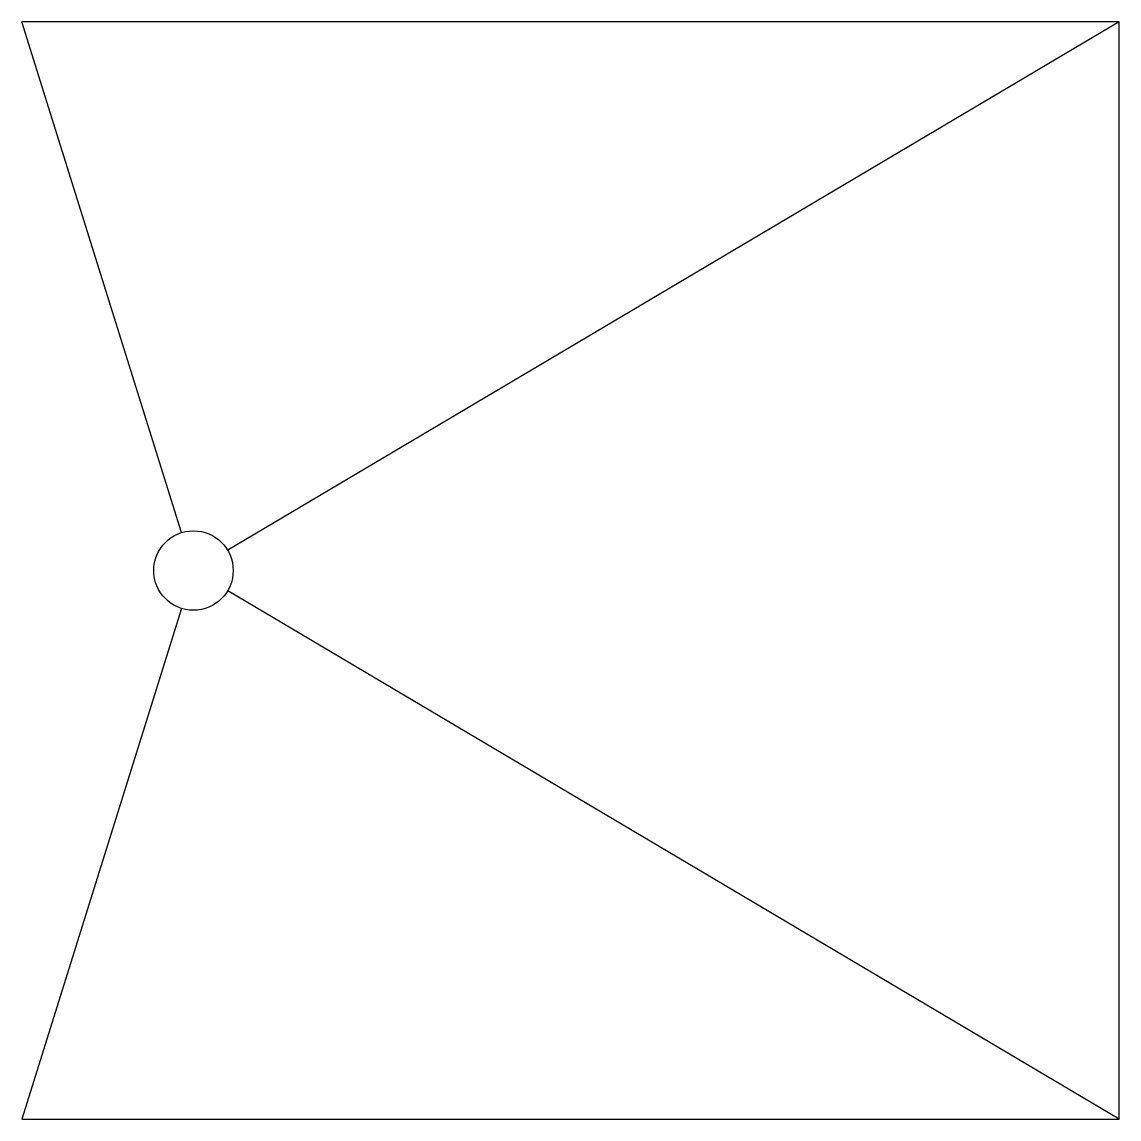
# Model space of a CAD drawing. Extents: x 4.32 to 5.32, y 4.92 to 5.92.
import ezdxf

# ---------------------------------------------------------------- set-up
doc = ezdxf.new("R2010")
doc.units = 0
doc.header["$MEASUREMENT"] = 0
doc.layers.get('0').update_dxf_attribs({"linetype": 'CONTINUOUS'})

msp = doc.modelspace()

# ---------------------------------------------------------------- linework, layer by layer
for p, q in [((4.4643, 5.4563), (4.3188, 5.9217)), ((5.3188, 5.9217), (4.5063, 5.4402)), ((5.3188, 4.9217), (4.5063, 5.4033)), ((4.4643, 5.3872), (4.3188, 4.9217))]:
    msp.add_line(p, q)
msp.add_lwpolyline([(4.3188, 4.9217), (5.3188, 4.9217), (5.3188, 5.9217), (4.3188, 5.9217)])
msp.add_circle((4.4751, 5.4217), 0.0362)

doc.saveas('drawing.dxf')
